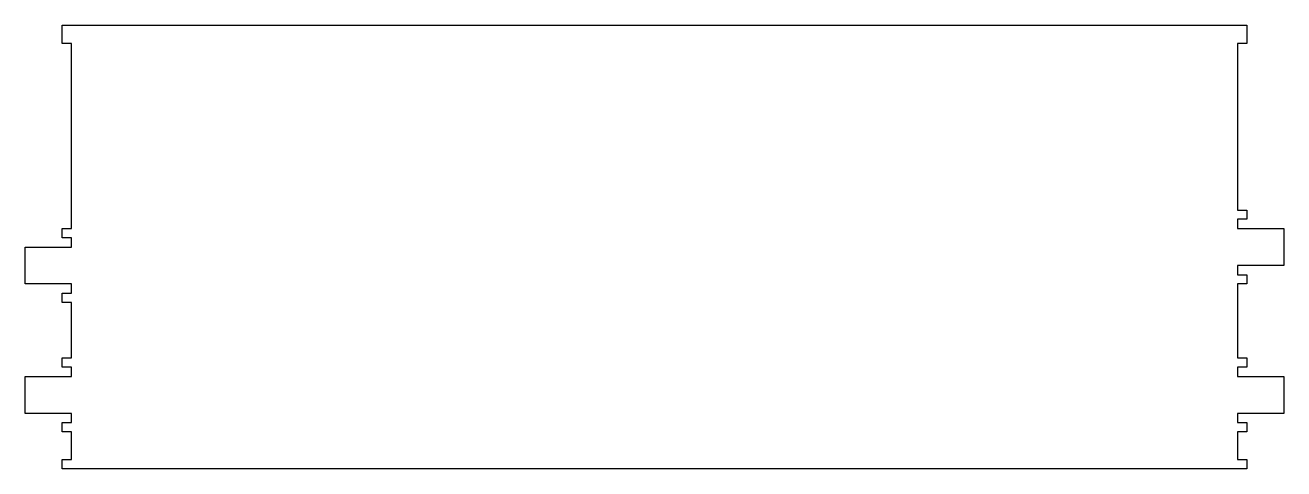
# Model space of a CAD drawing. Extents: x -612 to 612, y 216 to 648.
import ezdxf

# ---------------------------------------------------------------- set-up
doc = ezdxf.new("R2010")
doc.units = 0
doc.layers.get('0').update_dxf_attribs({"linetype": 'CONTINUOUS'})

msp = doc.modelspace()

# ---------------------------------------------------------------- linework, layer by layer
at = {"color": 7}
msp.add_lwpolyline([(-576, 216), (-576, 225), (-567, 225), (-567, 252), (-576, 252), (-576, 261), (-567, 261), (-567, 270), (-612, 270), (-612, 306), (-567, 306), (-567, 315), (-576, 315), (-576, 324), (-567, 324), (-567, 378), (-576, 378), (-576, 387), (-567, 387), (-567, 396), (-612, 396), (-612, 432), (-567, 432), (-567, 441), (-576, 441), (-576, 450), (-567, 450), (-567, 630), (-576, 630), (-576, 648), (576, 648), (576, 630), (567, 630), (567, 468), (576, 468), (576, 459), (567, 459), (567, 450), (612, 450), (612, 414), (567, 414), (567, 405), (576, 405), (576, 396), (567, 396), (567, 324), (576, 324), (576, 315), (567, 315), (567, 306), (612, 306), (612, 270), (567, 270), (567, 261), (576, 261), (576, 252), (567, 252), (567, 225), (576, 225), (576, 216)], close=True, dxfattribs=at)

doc.saveas('drawing.dxf')
